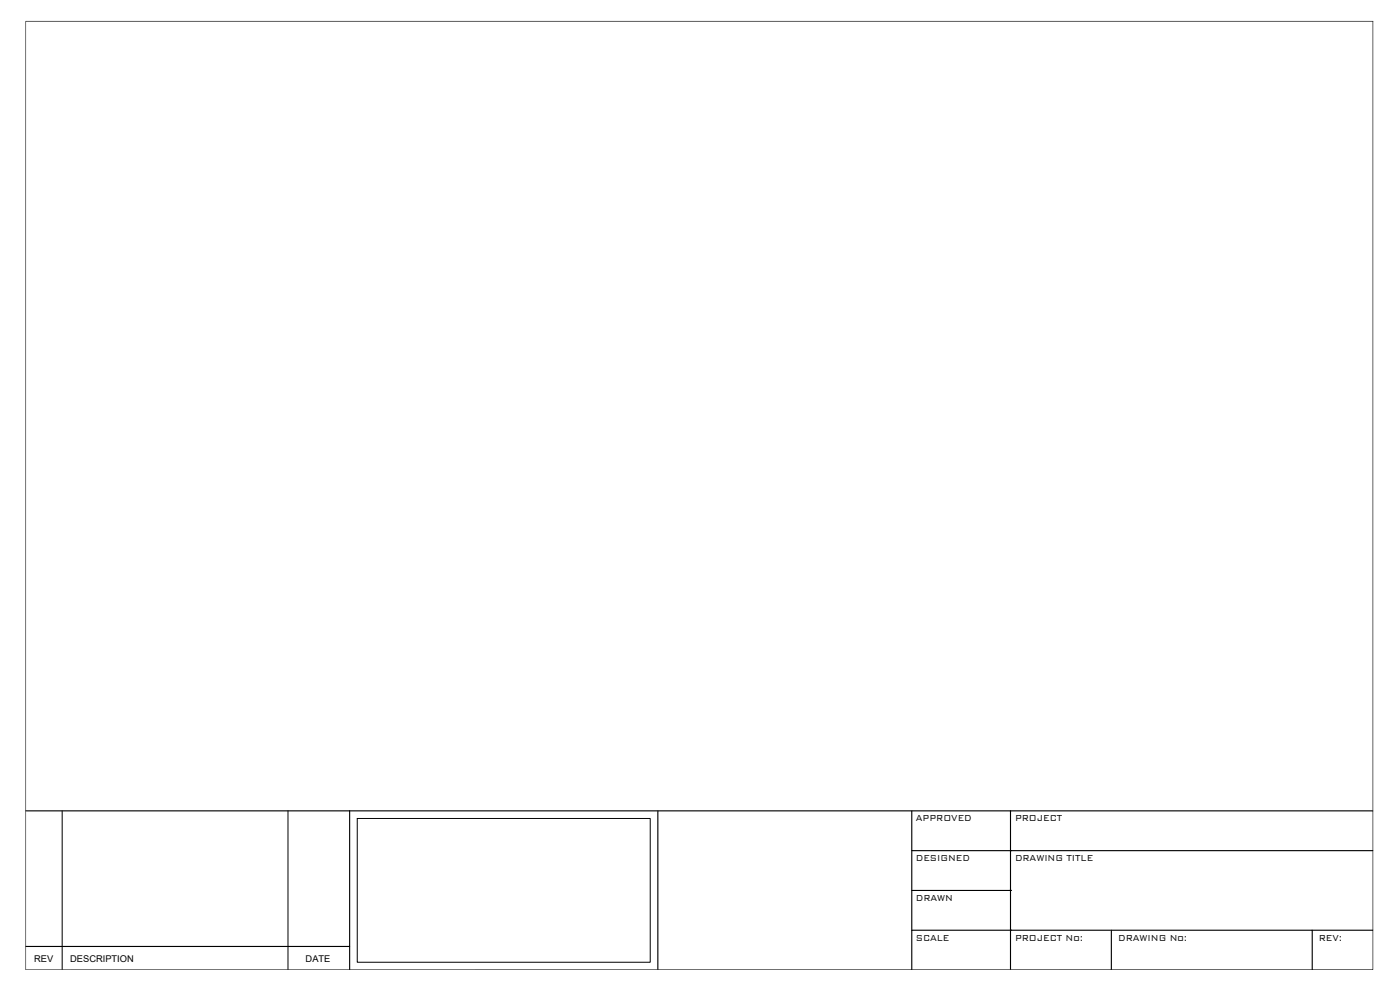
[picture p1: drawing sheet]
<svg xmlns="http://www.w3.org/2000/svg" width="420mm" height="297mm" viewBox="0 0 420 297" stroke-linecap="round" stroke-linejoin="round" font-family="sans-serif">
<defs><g id="words">
<g font-size="3.5">
<text x="274.9" y="246.4">APPROVED</text>
<text x="304.6" y="246.4">PROJECT</text>
<text x="274.9" y="258.3">DESIGNED</text>
<text x="304.6" y="258.3">DRAWING TITLE</text>
<text x="274.9" y="270.3">DRAWN</text>
<text x="274.9" y="282.2">SCALE</text>
<text x="304.6" y="282.2">PROJECT No:</text>
<text x="335.6" y="282.2">DRAWING No:</text>
<text x="395.8" y="282.2">REV:</text>
</g>
<g font-size="2.8">
<text x="10.2" y="288.6">REV</text>
<text x="21.1" y="288.6">DESCRIPTION</text>
<text x="91.7" y="288.6">DATE</text>
</g>
</g></defs>
<!-- layer: 0 -->
<path d="M7.6 6.3h404.5v284.7h-404.5zM7.6 243.3h404.5M104.9 243.3v47.7M197.4 243.3v47.7M273.6 243.3v47.7M273.6 255.2h138.5M303.3 243.3v47.7M273.6 279.1h138.5M273.6 267.2h29.7M333.5 279.1v11.9M393.8 279.1v11.9M7.6 284h97.3" fill="none" stroke="#000" stroke-width=".34"/>
<path d="M18.7 243.3v47.7M86.4 243.3v47.7M107.2 245.6h87.9v43.1h-87.9z" fill="none" stroke="#000" stroke-width=".3"/>
<g fill="#000">
<circle cx="303.3" cy="255.2" r=".17"/>
<circle cx="303.3" cy="279.1" r=".17"/>
<circle cx="303.3" cy="267.2" r=".17"/>
</g>
<use href="#words"/>
</svg>
